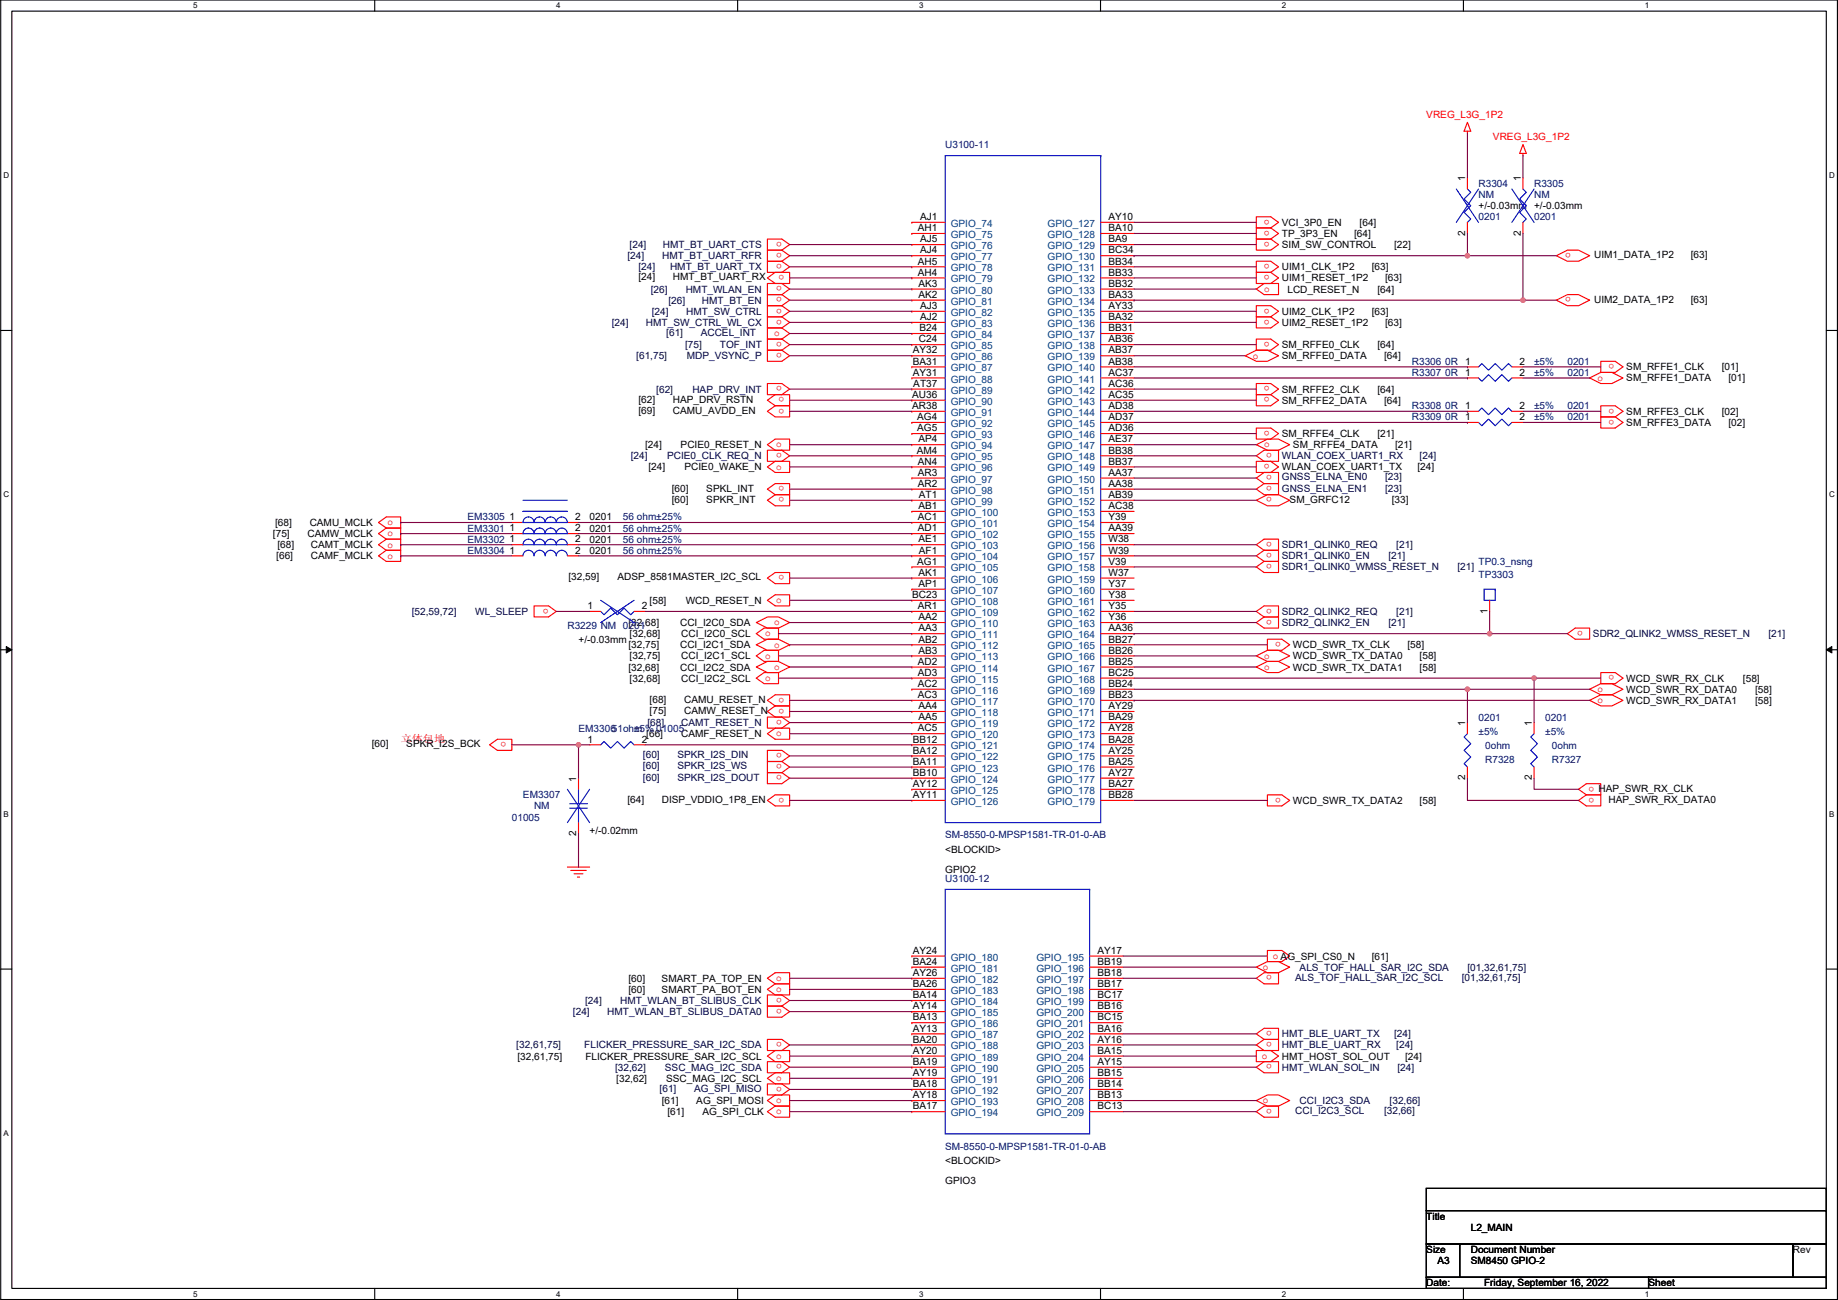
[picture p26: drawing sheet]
<svg xmlns="http://www.w3.org/2000/svg" width="420mm" height="297mm" viewBox="0 0 420 297" stroke-linecap="round" stroke-linejoin="round" font-family="sans-serif">
<defs><g id="words">
<g font-size="2.3" fill="#f00">
<text x="326" y="27">VREG_L3G_1P2</text>
<text x="341.3" y="32">VREG_L3G_1P2</text>
<text x="290.2" y="50.2" transform="rotate(180 290.2 50.2)">o</text>
<text x="290.2" y="52.7" transform="rotate(180 290.2 52.7)">o</text>
<text x="178.7" y="55.3" transform="rotate(180 178.7 55.3)">o</text>
<text x="178.7" y="57.8" transform="rotate(180 178.7 57.8)">o</text>
<text x="290.2" y="55.3" transform="rotate(180 290.2 55.3)">o</text>
<text x="359.1" y="57.8" transform="rotate(180 359.1 57.8)">o</text>
<text x="178.7" y="65.4" transform="rotate(180 178.7 65.4)">o</text>
<text x="178.7" y="60.3" transform="rotate(180 178.7 60.3)">o</text>
<text x="179.2" y="62.9" transform="rotate(180 179.2 62.9)">o</text>
<text x="290.2" y="60.3" transform="rotate(180 290.2 60.3)">o</text>
<text x="290.2" y="62.9" transform="rotate(180 290.2 62.9)">o</text>
<text x="178.7" y="68" transform="rotate(180 178.7 68)">o</text>
<text x="178.7" y="70.5" transform="rotate(180 178.7 70.5)">o</text>
<text x="289" y="66.7">o</text>
<text x="290.2" y="70.5" transform="rotate(180 290.2 70.5)">o</text>
<text x="359.1" y="68" transform="rotate(180 359.1 68)">o</text>
<text x="176.9" y="76.8">o</text>
<text x="178.7" y="73" transform="rotate(180 178.7 73)">o</text>
<text x="290.2" y="73" transform="rotate(180 290.2 73)">o</text>
<text x="178.7" y="80.7" transform="rotate(180 178.7 80.7)">o</text>
<text x="178.7" y="78.1" transform="rotate(180 178.7 78.1)">o</text>
<text x="286.4" y="81.9">o</text>
<text x="290.2" y="78.1" transform="rotate(180 290.2 78.1)">o</text>
<text x="369" y="83.2" transform="rotate(180 369 83.2)">o</text>
<text x="178.7" y="88.3" transform="rotate(180 178.7 88.3)">o</text>
<text x="290.2" y="88.3" transform="rotate(180 290.2 88.3)">o</text>
<text x="365.2" y="87">o</text>
<text x="179.2" y="90.8" transform="rotate(180 179.2 90.8)">o</text>
<text x="179.2" y="93.4" transform="rotate(180 179.2 93.4)">o</text>
<text x="290.2" y="90.8" transform="rotate(180 290.2 90.8)">o</text>
<text x="369" y="93.4" transform="rotate(180 369 93.4)">o</text>
<text x="369" y="95.9" transform="rotate(180 369 95.9)">o</text>
<text x="290.2" y="98.4" transform="rotate(180 290.2 98.4)">o</text>
<text x="177.5" y="102.2">o</text>
<text x="177.5" y="107.3">o</text>
<text x="178.7" y="103.5" transform="rotate(180 178.7 103.5)">o</text>
<text x="289" y="102.2">o</text>
<text x="290.2" y="106.1" transform="rotate(180 290.2 106.1)">o</text>
<text x="290.7" y="103.5" transform="rotate(180 290.7 103.5)">o</text>
<text x="179.2" y="113.7" transform="rotate(180 179.2 113.7)">o</text>
<text x="179.2" y="111.1" transform="rotate(180 179.2 111.1)">o</text>
<text x="290.7" y="108.6" transform="rotate(180 290.7 108.6)">o</text>
<text x="290.7" y="111.1" transform="rotate(180 290.7 111.1)">o</text>
<text x="290.7" y="113.7" transform="rotate(180 290.7 113.7)">o</text>
<text x="88.6" y="120">o</text>
<text x="88.6" y="122.6">o</text>
<text x="88.6" y="125.1">o</text>
<text x="290.7" y="123.8" transform="rotate(180 290.7 123.8)">o</text>
<text x="88.6" y="127.6">o</text>
<text x="179.2" y="131.5" transform="rotate(180 179.2 131.5)">o</text>
<text x="290.7" y="126.4" transform="rotate(180 290.7 126.4)">o</text>
<text x="290.7" y="128.9" transform="rotate(180 290.7 128.9)">o</text>
<text x="177.5" y="137.8">o</text>
<text x="125.4" y="139.1" transform="rotate(180 125.4 139.1)">o</text>
<text x="176.9" y="142.9">o</text>
<text x="290.7" y="139.1" transform="rotate(180 290.7 139.1)">o</text>
<text x="290.7" y="141.6" transform="rotate(180 290.7 141.6)">o</text>
<text x="174.9" y="145.4">o</text>
<text x="176.9" y="148">o</text>
<text x="292.8" y="146.7" transform="rotate(180 292.8 146.7)">o</text>
<text x="361.9" y="144.2" transform="rotate(180 361.9 144.2)">o</text>
<text x="174.9" y="150.5">o</text>
<text x="174.9" y="155.6">o</text>
<text x="176.9" y="153">o</text>
<text x="289" y="150.5">o</text>
<text x="289" y="153">o</text>
<text x="369" y="154.3" transform="rotate(180 369 154.3)">o</text>
<text x="179.2" y="159.4" transform="rotate(180 179.2 159.4)">o</text>
<text x="179.2" y="161.9" transform="rotate(180 179.2 161.9)">o</text>
<text x="365.2" y="158.1">o</text>
<text x="365.2" y="160.7">o</text>
<text x="178.7" y="164.5" transform="rotate(180 178.7 164.5)">o</text>
<text x="91.6" y="169.6">立体包地</text>
<text x="115.7" y="169.6" transform="rotate(180 115.7 169.6)">o</text>
<text x="177.5" y="168.3">o</text>
<text x="178.7" y="172.1" transform="rotate(180 178.7 172.1)">o</text>
<text x="178.7" y="174.6" transform="rotate(180 178.7 174.6)">o</text>
<text x="178.7" y="177.2" transform="rotate(180 178.7 177.2)">o</text>
<text x="364.4" y="179.7" transform="rotate(180 364.4 179.7)">o</text>
<text x="179.2" y="182.3" transform="rotate(180 179.2 182.3)">o</text>
<text x="292.8" y="182.3" transform="rotate(180 292.8 182.3)">o</text>
<text x="364.4" y="182.3" transform="rotate(180 364.4 182.3)">o</text>
<text x="288.7" y="221.6">o</text>
<text x="291" y="219.1">o AG_SPI_CS0_N</text>
<text x="177.5" y="226.7">o</text>
<text x="177.5" y="224.2">o</text>
<text x="178.7" y="228" transform="rotate(180 178.7 228)">o</text>
<text x="290.7" y="222.9" transform="rotate(180 290.7 222.9)">o</text>
<text x="178.7" y="230.5" transform="rotate(180 178.7 230.5)">o</text>
<text x="178.7" y="238.1" transform="rotate(180 178.7 238.1)">o</text>
<text x="290.7" y="235.6" transform="rotate(180 290.7 235.6)">o</text>
<text x="290.7" y="238.1" transform="rotate(180 290.7 238.1)">o</text>
<text x="177.5" y="241.9">o</text>
<text x="178.7" y="243.2" transform="rotate(180 178.7 243.2)">o</text>
<text x="288.5" y="241.9">o</text>
<text x="290.7" y="243.2" transform="rotate(180 290.7 243.2)">o</text>
<text x="177.5" y="247">o</text>
<text x="178.7" y="248.3" transform="rotate(180 178.7 248.3)">o</text>
<text x="177.5" y="252.1">o</text>
<text x="177.5" y="254.6">o</text>
<text x="288.7" y="252.1">o</text>
<text x="290.7" y="253.4" transform="rotate(180 290.7 253.4)">o</text>
</g>
<g font-size="2.3" fill="#000080">
<text x="216.1" y="33.8">U3100-11</text>
<text x="338" y="42.7">R3304</text>
<text x="338" y="45.3">NM</text>
<text x="350.7" y="42.7">R3305</text>
<text x="350.7" y="45.3">NM</text>
<text x="338" y="50.3">0201</text>
<text x="350.7" y="50.3">0201</text>
<text x="322.7" y="83.4">R3306 0R</text>
<text x="350.7" y="83.4">±5%</text>
<text x="358.3" y="83.4">0201</text>
<text x="322.7" y="85.9">R3307 0R</text>
<text x="350.7" y="85.9">±5%</text>
<text x="358.3" y="85.9">0201</text>
<text x="322.7" y="93.5">R3308 0R</text>
<text x="350.7" y="93.5">±5%</text>
<text x="358.3" y="93.5">0201</text>
<text x="322.7" y="96.1">R3309 0R</text>
<text x="350.7" y="96.1">±5%</text>
<text x="358.3" y="96.1">0201</text>
<text x="106.8" y="118.9">EM3305</text>
<text x="142.4" y="118.9">56 ohm±25%</text>
<text x="106.8" y="121.5">EM3301</text>
<text x="106.8" y="124">EM3302</text>
<text x="142.4" y="121.5">56 ohm±25%</text>
<text x="142.4" y="124">56 ohm±25%</text>
<text x="106.8" y="126.5">EM3304</text>
<text x="142.4" y="126.5">56 ohm±25%</text>
<text x="338" y="129.1">TP0.3_nsng</text>
<text x="338" y="132.1">TP3303</text>
<text x="129.7" y="143.8">R3229 NM 0201</text>
<text x="132.2" y="167.2">EM330651ohm</text>
<text x="144.9" y="167.2">±5% 01005</text>
<text x="338" y="167.9">±5%</text>
<text x="338" y="164.6">0201</text>
<text x="353.2" y="167.9">±5%</text>
<text x="353.2" y="164.6">0201</text>
<text x="339.5" y="171.2">0ohm</text>
<text x="354.7" y="171.2">0ohm</text>
<text x="339.5" y="174.3">R7328</text>
<text x="354.7" y="174.3">R7327</text>
<text x="119.5" y="182.4">EM3307</text>
<text x="122.1" y="185">NM</text>
<text x="117" y="187.5">01005</text>
<text x="216.1" y="191.6">SM-8550-0-MPSP1581-TR-01-0-AB</text>
<text x="216.1" y="201.5">U3100-12</text>
<text x="216.1" y="262.7">SM-8550-0-MPSP1581-TR-01-0-AB</text>
</g>
<g font-size="2.3">
<text x="334.9" y="41.4" transform="rotate(-90 334.9 41.4)">1</text>
<text x="347.6" y="41.4" transform="rotate(-90 347.6 41.4)">1</text>
<text x="338" y="47.8">+/-0.03mm</text>
<text x="350.7" y="47.8">+/-0.03mm</text>
<text x="209.8" y="52.8">AH1</text>
<text x="210.3" y="50.3">AJ1</text>
<text x="253.4" y="50.3">AY10</text>
<text x="253.4" y="52.8">BA10</text>
<text x="293" y="51.6">VCI_3P0_EN</text>
<text x="310.8" y="51.6">[64]</text>
<text x="334.9" y="53.9" transform="rotate(-90 334.9 53.9)">2</text>
<text x="347.6" y="53.9" transform="rotate(-90 347.6 53.9)">2</text>
<text x="210.3" y="55.4">AJ5</text>
<text x="210.3" y="57.9">AJ4</text>
<text x="253.4" y="55.4">BA9</text>
<text x="253.4" y="57.9">BC34</text>
<text x="293" y="56.7">SIM_SW_CONTROL</text>
<text x="293" y="54.1">TP_3P3_EN</text>
<text x="309.5" y="54.1">[64]</text>
<text x="318.7" y="56.7">[22]</text>
<text x="364.4" y="59">UIM1_DATA_1P2</text>
<text x="386.5" y="59">[63]</text>
<text x="146" y="64.1">[24]</text>
<text x="153.8" y="64.1">HMT_BT_UART_RX</text>
<text x="209.8" y="60.5">AH5</text>
<text x="209.8" y="63">AH4</text>
<text x="209.9" y="65.5">AK3</text>
<text x="253.4" y="60.5">BB34</text>
<text x="253.4" y="63">BB33</text>
<text x="253.4" y="65.5">BB32</text>
<text x="293" y="61.8">UIM1_CLK_1P2</text>
<text x="293" y="64.3">UIM1_RESET_1P2</text>
<text x="313.6" y="61.8">[63]</text>
<text x="316.6" y="64.3">[63]</text>
<text x="209.9" y="68.1">AK2</text>
<text x="210.3" y="70.6">AJ3</text>
<text x="253.4" y="68.1">BA33</text>
<text x="253.4" y="70.6">AY33</text>
<text x="293" y="71.9">UIM2_CLK_1P2</text>
<text x="294.3" y="66.8">LCD_RESET_N</text>
<text x="313.6" y="71.9">[63]</text>
<text x="314.9" y="66.8">[64]</text>
<text x="364.4" y="69.1">UIM2_DATA_1P2</text>
<text x="386.5" y="69.1">[63]</text>
<text x="210.2" y="75.7">B24</text>
<text x="210.3" y="73.2">AJ2</text>
<text x="253.4" y="73.2">BA32</text>
<text x="253.4" y="75.7">BB31</text>
<text x="293" y="74.5">UIM2_RESET_1P2</text>
<text x="316.6" y="74.5">[63]</text>
<text x="208.6" y="80.8">AY32</text>
<text x="208.6" y="83.3">BA31</text>
<text x="210.1" y="78.2">C24</text>
<text x="253.4" y="78.2">AB36</text>
<text x="253.4" y="80.8">AB37</text>
<text x="253.4" y="83.3">AB38</text>
<text x="293" y="79.5">SM_RFFE0_CLK</text>
<text x="293" y="82.1">SM_RFFE0_DATA</text>
<text x="314.9" y="79.5">[64]</text>
<text x="316.4" y="82.1">[64]</text>
<text x="334.9" y="83.3">1</text>
<text x="347.4" y="83.3">2</text>
<text x="208.6" y="85.9">AY31</text>
<text x="208.8" y="88.4">AT37</text>
<text x="253.4" y="85.9">AC37</text>
<text x="253.4" y="88.4">AC36</text>
<text x="293" y="89.7">SM_RFFE2_CLK</text>
<text x="314.9" y="89.7">[64]</text>
<text x="334.9" y="85.9">1</text>
<text x="347.4" y="85.9">2</text>
<text x="371.8" y="84.6">SM_RFFE1_CLK</text>
<text x="371.8" y="87.2">SM_RFFE1_DATA</text>
<text x="393.6" y="84.6">[01]</text>
<text x="395.1" y="87.2">[01]</text>
<text x="146" y="92">[62]</text>
<text x="146" y="94.5">[69]</text>
<text x="153.8" y="92">HAP_DRV_RSTN</text>
<text x="153.8" y="94.5">CAMU_AVDD_EN</text>
<text x="208.5" y="90.9">AU36</text>
<text x="208.5" y="93.5">AR38</text>
<text x="253.4" y="90.9">AC35</text>
<text x="253.4" y="93.5">AD38</text>
<text x="293" y="92.2">SM_RFFE2_DATA</text>
<text x="316.4" y="92.2">[64]</text>
<text x="334.9" y="93.5">1</text>
<text x="347.4" y="93.5">2</text>
<text x="371.8" y="94.8">SM_RFFE3_CLK</text>
<text x="393.6" y="94.8">[02]</text>
<text x="209.7" y="96">AG4</text>
<text x="209.7" y="98.6">AG5</text>
<text x="209.9" y="101.1">AP4</text>
<text x="253.4" y="96">AD37</text>
<text x="253.4" y="98.6">AD36</text>
<text x="253.4" y="101.1">AE37</text>
<text x="293" y="99.9">SM_RFFE4_CLK</text>
<text x="314.9" y="99.9">[21]</text>
<text x="334.9" y="96">1</text>
<text x="347.4" y="96">2</text>
<text x="371.8" y="97.3">SM_RFFE3_DATA</text>
<text x="395.1" y="97.3">[02]</text>
<text x="147.5" y="102.4">[24]</text>
<text x="148.2" y="107.5">[24]</text>
<text x="155.6" y="102.4">PCIE0_RESET_N</text>
<text x="156.5" y="107.5">PCIE0_WAKE_N</text>
<text x="209.5" y="103.6">AM4</text>
<text x="209.8" y="106.2">AN4</text>
<text x="253.4" y="103.6">BB38</text>
<text x="253.4" y="106.2">BB37</text>
<text x="293" y="107.5">WLAN_COEX_UART1_TX</text>
<text x="295.6" y="102.4">SM_RFFE4_DATA</text>
<text x="318.9" y="102.4">[21]</text>
<text x="324" y="107.5">[24]</text>
<text x="153.6" y="112.3">[60]</text>
<text x="161.5" y="112.3">SPKL_INT</text>
<text x="209.8" y="108.7">AR3</text>
<text x="209.8" y="111.3">AR2</text>
<text x="210.1" y="113.8">AT1</text>
<text x="253.4" y="108.7">AA37</text>
<text x="253.4" y="111.3">AA38</text>
<text x="253.4" y="113.8">AB39</text>
<text x="116.5" y="118.9">1</text>
<text x="131.5" y="118.9">2</text>
<text x="134.8" y="118.9">0201</text>
<text x="153.6" y="114.9">[60]</text>
<text x="161.5" y="114.9">SPKR_INT</text>
<text x="209.8" y="118.9">AC1</text>
<text x="209.9" y="116.3">AB1</text>
<text x="253.4" y="116.3">AC38</text>
<text x="253.4" y="118.9">Y39</text>
<text x="294.8" y="114.9">SM_GRFC12</text>
<text x="318.2" y="114.9">[33]</text>
<text x="62.4" y="122.7">[75]</text>
<text x="62.9" y="120.2">[68]</text>
<text x="63.4" y="125.3">[68]</text>
<text x="70.3" y="122.7">CAMW_MCLK</text>
<text x="70.8" y="120.2">CAMU_MCLK</text>
<text x="71" y="125.3">CAMT_MCLK</text>
<text x="116.5" y="121.4">1</text>
<text x="116.5" y="124">1</text>
<text x="131.5" y="121.4">2</text>
<text x="131.5" y="124">2</text>
<text x="134.8" y="121.5">0201</text>
<text x="134.8" y="124">0201</text>
<text x="209.8" y="121.4">AD1</text>
<text x="209.9" y="124">AE1</text>
<text x="253.4" y="121.4">AA39</text>
<text x="253.4" y="124">W38</text>
<text x="63.2" y="127.8">[66]</text>
<text x="71" y="127.8">CAMF_MCLK</text>
<text x="116.5" y="126.5">1</text>
<text x="131.5" y="126.5">2</text>
<text x="134.8" y="126.5">0201</text>
<text x="209.7" y="129">AG1</text>
<text x="209.9" y="131.6">AK1</text>
<text x="210.1" y="126.5">AF1</text>
<text x="253.4" y="126.5">W39</text>
<text x="253.4" y="129">V39</text>
<text x="253.4" y="131.6">W37</text>
<text x="130" y="132.6">[32,59]</text>
<text x="141.1" y="132.6">ADSP_8581MASTER_I2C_SCL</text>
<text x="148.5" y="138">[58]</text>
<text x="156.7" y="138">WCD_RESET_N</text>
<text x="208.5" y="136.7">BC23</text>
<text x="209.9" y="134.1">AP1</text>
<text x="253.4" y="134.1">Y37</text>
<text x="253.4" y="136.7">Y38</text>
<text x="134.3" y="139.2">1</text>
<text x="143.7" y="143">[32,68]</text>
<text x="146.7" y="139.2">2</text>
<text x="155.5" y="143">CCI_I2C0_SDA</text>
<text x="209.8" y="139.2">AR1</text>
<text x="209.9" y="141.7">AA2</text>
<text x="253.4" y="139.2">Y35</text>
<text x="253.4" y="141.7">Y36</text>
<text x="340" y="140.2" transform="rotate(-90 340 140.2)">1</text>
<text x="132.2" y="146.9">+/-0.03mm</text>
<text x="143.7" y="148.1">[32,75]</text>
<text x="143.9" y="145.6">[32,68]</text>
<text x="155.5" y="148.1">CCI_I2C1_SDA</text>
<text x="155.7" y="145.6">CCI_I2C0_SCL</text>
<text x="209.9" y="144.3">AA3</text>
<text x="209.9" y="146.8">AB2</text>
<text x="209.9" y="149.4">AB3</text>
<text x="253.4" y="144.3">AA36</text>
<text x="253.4" y="146.8">BB27</text>
<text x="253.4" y="149.4">BB26</text>
<text x="295.6" y="148.1">WCD_SWR_TX_CLK</text>
<text x="321.7" y="148.1">[58]</text>
<text x="143.7" y="153.2">[32,68]</text>
<text x="143.9" y="150.7">[32,75]</text>
<text x="143.9" y="155.7">[32,68]</text>
<text x="155.5" y="153.2">CCI_I2C2_SDA</text>
<text x="155.7" y="150.7">CCI_I2C1_SCL</text>
<text x="155.7" y="155.7">CCI_I2C2_SCL</text>
<text x="209.8" y="151.9">AD2</text>
<text x="209.8" y="154.4">AD3</text>
<text x="253.4" y="151.9">BB25</text>
<text x="253.4" y="154.4">BC25</text>
<text x="295.6" y="150.7">WCD_SWR_TX_DATA0</text>
<text x="295.6" y="153.2">WCD_SWR_TX_DATA1</text>
<text x="324.5" y="150.7">[58]</text>
<text x="324.5" y="153.2">[58]</text>
<text x="371.8" y="155.7">WCD_SWR_RX_CLK</text>
<text x="398.4" y="155.7">[58]</text>
<text x="148.5" y="160.6">[68]</text>
<text x="156.4" y="160.6">CAMU_RESET_N</text>
<text x="209.8" y="157">AC2</text>
<text x="209.8" y="159.5">AC3</text>
<text x="253.4" y="157">BB24</text>
<text x="253.4" y="159.5">BB23</text>
<text x="371.8" y="158.3">WCD_SWR_RX_DATA0</text>
<text x="371.8" y="160.8">WCD_SWR_RX_DATA1</text>
<text x="401.2" y="158.3">[58]</text>
<text x="401.2" y="160.8">[58]</text>
<text x="148.5" y="163.1">[75]</text>
<text x="156.4" y="163.1">CAMW_RESET_N</text>
<text x="209.8" y="167.1">AC5</text>
<text x="209.9" y="162.1">AA4</text>
<text x="209.9" y="164.6">AA5</text>
<text x="253.4" y="162.1">AY29</text>
<text x="253.4" y="164.6">BA29</text>
<text x="253.4" y="167.1">AY28</text>
<text x="334.9" y="165.9" transform="rotate(-90 334.9 165.9)">1</text>
<text x="350.2" y="165.9" transform="rotate(-90 350.2 165.9)">1</text>
<text x="85" y="170.7">[60]</text>
<text x="92.9" y="170.7">SPKR_I2S_BCK</text>
<text x="134.3" y="169.7">1</text>
<text x="146.7" y="169.7">2</text>
<text x="147.7" y="168.4">[66]</text>
<text x="155.7" y="168.4">CAMF_RESET_N</text>
<text x="208.6" y="169.7">BB12</text>
<text x="208.6" y="172.2">BA12</text>
<text x="253.4" y="169.7">BA28</text>
<text x="253.4" y="172.2">AY25</text>
<text x="131.7" y="178.6" transform="rotate(-90 131.7 178.6)">1</text>
<text x="208.6" y="174.8">BA11</text>
<text x="208.6" y="177.3">BB10</text>
<text x="208.6" y="179.8">AY12</text>
<text x="253.4" y="174.8">BA25</text>
<text x="253.4" y="177.3">AY27</text>
<text x="253.4" y="179.8">BA27</text>
<text x="334.9" y="178.3" transform="rotate(-90 334.9 178.3)">2</text>
<text x="350.2" y="178.3" transform="rotate(-90 350.2 178.3)">2</text>
<text x="143.4" y="183.4">[64]</text>
<text x="151.3" y="183.4">DISP_VDDIO_1P8_EN</text>
<text x="208.6" y="182.4">AY11</text>
<text x="253.4" y="182.4">BB28</text>
<text x="295.6" y="183.7">WCD_SWR_TX_DATA2</text>
<text x="324.5" y="183.7">[58]</text>
<text x="365.4" y="180.9">HAP_SWR_RX_CLK</text>
<text x="367.7" y="183.4">HAP_SWR_RX_DATA0</text>
<text x="131.7" y="191" transform="rotate(-90 131.7 191)">2</text>
<text x="134.8" y="190.5">+/-0.02mm</text>
<text x="216.1" y="194.9">&lt;BLOCKID&gt;</text>
<text x="216.1" y="199.4">GPIO2</text>
<text x="208.6" y="217.9">AY24</text>
<text x="208.6" y="220.5">BA24</text>
<text x="250.9" y="217.9">AY17</text>
<text x="250.9" y="220.5">BB19</text>
<text x="313.6" y="219.2">[61]</text>
<text x="143.7" y="226.9">[60]</text>
<text x="143.7" y="224.3">[60]</text>
<text x="151.2" y="226.9">SMART_PA_BOT_EN</text>
<text x="151.2" y="224.3">SMART_PA_TOP_EN</text>
<text x="208.6" y="223">AY26</text>
<text x="208.6" y="225.6">BA26</text>
<text x="250.9" y="223">BB18</text>
<text x="250.9" y="225.6">BB17</text>
<text x="208.6" y="228.1">BA14</text>
<text x="208.6" y="230.6">AY14</text>
<text x="208.6" y="233.2">BA13</text>
<text x="250.9" y="228.1">BC17</text>
<text x="250.9" y="230.6">BB16</text>
<text x="250.9" y="233.2">BC15</text>
<text x="208.6" y="235.7">AY13</text>
<text x="208.6" y="238.3">BA20</text>
<text x="250.9" y="235.7">BA16</text>
<text x="250.9" y="238.3">AY16</text>
<text x="118.3" y="242.1">[32,61,75]</text>
<text x="133.8" y="242.1">FLICKER_PRESSURE_SAR_I2C_SCL</text>
<text x="208.6" y="240.8">AY20</text>
<text x="208.6" y="243.3">BA19</text>
<text x="208.6" y="245.9">AY19</text>
<text x="250.9" y="240.8">BA15</text>
<text x="250.9" y="243.3">AY15</text>
<text x="250.9" y="245.9">BB15</text>
<text x="293" y="242.1">HMT_HOST_SOL_OUT</text>
<text x="321.2" y="242.1">[24]</text>
<text x="140.9" y="247.2">[32,62]</text>
<text x="152.3" y="247.2">SSC_MAG_I2C_SCL</text>
<text x="208.6" y="248.4">BA18</text>
<text x="208.6" y="251">AY18</text>
<text x="250.9" y="248.4">BB14</text>
<text x="250.9" y="251">BB13</text>
<text x="151.3" y="252.3">[61]</text>
<text x="152.6" y="254.8">[61]</text>
<text x="159.2" y="252.3">AG_SPI_MOSI</text>
<text x="160.6" y="254.8">AG_SPI_CLK</text>
<text x="208.6" y="253.5">BA17</text>
<text x="250.9" y="253.5">BC13</text>
<text x="216.1" y="266">&lt;BLOCKID&gt;</text>
<text x="216.1" y="270.6">GPIO3</text>
<text x="326" y="278.7">Title</text>
<text x="336.2" y="281.2">L2_MAIN</text>
<text x="326" y="286.3">Size</text>
<text x="336.2" y="286.3">Document Number</text>
<text x="409.9" y="286.3">Rev</text>
<text x="326" y="293.9">Date:</text>
<text x="328.6" y="288.8">A3</text>
<text x="336.2" y="288.8">SM8450 GPIO-2</text>
<text x="339.3" y="293.9">Friday, September 16, 2022</text>
<text x="376.8" y="293.9">Sheet</text>
</g>
<g font-size="2.3" fill="#004080">
<text x="217.3" y="51.8">GPIO_74</text>
<text x="239.5" y="51.8">GPIO_127</text>
<text x="217.3" y="54.4">GPIO_75</text>
<text x="217.3" y="56.9">GPIO_76</text>
<text x="217.3" y="59.5">GPIO_77</text>
<text x="239.5" y="54.4">GPIO_128</text>
<text x="239.5" y="56.9">GPIO_129</text>
<text x="239.5" y="59.5">GPIO_130</text>
<text x="217.3" y="62">GPIO_78</text>
<text x="217.3" y="64.5">GPIO_79</text>
<text x="239.5" y="62">GPIO_131</text>
<text x="239.5" y="64.5">GPIO_132</text>
<text x="217.3" y="67.1">GPIO_80</text>
<text x="217.3" y="69.6">GPIO_81</text>
<text x="239.5" y="67.1">GPIO_133</text>
<text x="239.5" y="69.6">GPIO_134</text>
<text x="217.3" y="72.2">GPIO_82</text>
<text x="217.3" y="74.7">GPIO_83</text>
<text x="217.3" y="77.2">GPIO_84</text>
<text x="239.5" y="72.2">GPIO_135</text>
<text x="239.5" y="74.7">GPIO_136</text>
<text x="239.5" y="77.2">GPIO_137</text>
<text x="217.3" y="79.8">GPIO_85</text>
<text x="217.3" y="82.3">GPIO_86</text>
<text x="239.5" y="79.8">GPIO_138</text>
<text x="239.5" y="82.3">GPIO_139</text>
<text x="217.3" y="84.9">GPIO_87</text>
<text x="217.3" y="87.4">GPIO_88</text>
<text x="217.3" y="89.9">GPIO_89</text>
<text x="239.5" y="84.9">GPIO_140</text>
<text x="239.5" y="87.4">GPIO_141</text>
<text x="239.5" y="89.9">GPIO_142</text>
<text x="217.3" y="92.5">GPIO_90</text>
<text x="217.3" y="95">GPIO_91</text>
<text x="239.5" y="92.5">GPIO_143</text>
<text x="239.5" y="95">GPIO_144</text>
<text x="217.3" y="97.6">GPIO_92</text>
<text x="217.3" y="100.1">GPIO_93</text>
<text x="239.5" y="97.6">GPIO_145</text>
<text x="239.5" y="100.1">GPIO_146</text>
<text x="217.3" y="102.6">GPIO_94</text>
<text x="217.3" y="105.2">GPIO_95</text>
<text x="217.3" y="107.7">GPIO_96</text>
<text x="239.5" y="102.6">GPIO_147</text>
<text x="239.5" y="105.2">GPIO_148</text>
<text x="239.5" y="107.7">GPIO_149</text>
<text x="217.3" y="110.3">GPIO_97</text>
<text x="217.3" y="112.8">GPIO_98</text>
<text x="239.5" y="110.3">GPIO_150</text>
<text x="239.5" y="112.8">GPIO_151</text>
<text x="217.3" y="117.9">GPIO_100</text>
<text x="217.3" y="115.3">GPIO_99</text>
<text x="239.5" y="115.3">GPIO_152</text>
<text x="239.5" y="117.9">GPIO_153</text>
<text x="217.3" y="120.4">GPIO_101</text>
<text x="217.3" y="123">GPIO_102</text>
<text x="217.3" y="125.5">GPIO_103</text>
<text x="239.5" y="120.4">GPIO_154</text>
<text x="239.5" y="123">GPIO_155</text>
<text x="239.5" y="125.5">GPIO_156</text>
<text x="217.3" y="128">GPIO_104</text>
<text x="217.3" y="130.6">GPIO_105</text>
<text x="239.5" y="128">GPIO_157</text>
<text x="239.5" y="130.6">GPIO_158</text>
<text x="217.3" y="133.1">GPIO_106</text>
<text x="217.3" y="135.7">GPIO_107</text>
<text x="239.5" y="133.1">GPIO_159</text>
<text x="239.5" y="135.7">GPIO_160</text>
<text x="217.3" y="138.2">GPIO_108</text>
<text x="217.3" y="140.7">GPIO_109</text>
<text x="217.3" y="143.3">GPIO_110</text>
<text x="239.5" y="138.2">GPIO_161</text>
<text x="239.5" y="140.7">GPIO_162</text>
<text x="239.5" y="143.3">GPIO_163</text>
<text x="217.3" y="145.8">GPIO_111</text>
<text x="217.3" y="148.4">GPIO_112</text>
<text x="239.5" y="145.8">GPIO_164</text>
<text x="239.5" y="148.4">GPIO_165</text>
<text x="217.3" y="150.9">GPIO_113</text>
<text x="217.3" y="153.4">GPIO_114</text>
<text x="217.3" y="156">GPIO_115</text>
<text x="239.5" y="150.9">GPIO_166</text>
<text x="239.5" y="153.4">GPIO_167</text>
<text x="239.5" y="156">GPIO_168</text>
<text x="217.3" y="158.5">GPIO_116</text>
<text x="217.3" y="161.1">GPIO_117</text>
<text x="239.5" y="158.5">GPIO_169</text>
<text x="239.5" y="161.1">GPIO_170</text>
<text x="217.3" y="163.6">GPIO_118</text>
<text x="217.3" y="166.1">GPIO_119</text>
<text x="239.5" y="163.6">GPIO_171</text>
<text x="239.5" y="166.1">GPIO_172</text>
<text x="217.3" y="168.7">GPIO_120</text>
<text x="217.3" y="171.2">GPIO_121</text>
<text x="217.3" y="173.8">GPIO_122</text>
<text x="239.5" y="168.7">GPIO_173</text>
<text x="239.5" y="171.2">GPIO_174</text>
<text x="239.5" y="173.8">GPIO_175</text>
<text x="217.3" y="176.3">GPIO_123</text>
<text x="217.3" y="178.8">GPIO_124</text>
<text x="239.5" y="176.3">GPIO_176</text>
<text x="239.5" y="178.8">GPIO_177</text>
<text x="217.3" y="181.4">GPIO_125</text>
<text x="217.3" y="183.9">GPIO_126</text>
<text x="239.5" y="181.4">GPIO_178</text>
<text x="239.5" y="183.9">GPIO_179</text>
<text x="217.3" y="219.5">GPIO_180</text>
<text x="236.9" y="219.5">GPIO_195</text>
<text x="217.3" y="222">GPIO_181</text>
<text x="217.3" y="224.6">GPIO_182</text>
<text x="217.3" y="227.1">GPIO_183</text>
<text x="236.9" y="222">GPIO_196</text>
<text x="236.9" y="224.6">GPIO_197</text>
<text x="236.9" y="227.1">GPIO_198</text>
<text x="217.3" y="229.6">GPIO_184</text>
<text x="217.3" y="232.2">GPIO_185</text>
<text x="236.9" y="229.6">GPIO_199</text>
<text x="236.9" y="232.2">GPIO_200</text>
<text x="217.3" y="234.7">GPIO_186</text>
<text x="217.3" y="237.3">GPIO_187</text>
<text x="217.3" y="239.8">GPIO_188</text>
<text x="236.9" y="234.7">GPIO_201</text>
<text x="236.9" y="237.3">GPIO_202</text>
<text x="236.9" y="239.8">GPIO_203</text>
<text x="217.3" y="242.3">GPIO_189</text>
<text x="217.3" y="244.9">GPIO_190</text>
<text x="236.9" y="242.3">GPIO_204</text>
<text x="236.9" y="244.9">GPIO_205</text>
<text x="217.3" y="247.4">GPIO_191</text>
<text x="217.3" y="250">GPIO_192</text>
<text x="236.9" y="247.4">GPIO_206</text>
<text x="236.9" y="250">GPIO_207</text>
<text x="217.3" y="252.5">GPIO_193</text>
<text x="217.3" y="255">GPIO_194</text>
<text x="236.9" y="252.5">GPIO_208</text>
<text x="236.9" y="255">GPIO_209</text>
</g>
<g font-size="2.3" fill="#000040">
<text x="143.4" y="59.2">[24]</text>
<text x="143.9" y="56.7">[24]</text>
<text x="151.4" y="59.2">HMT_BT_UART_RFR</text>
<text x="151.5" y="56.7">HMT_BT_UART_CTS</text>
<text x="146" y="61.8">[24]</text>
<text x="153.2" y="61.8">HMT_BT_UART_TX</text>
<text x="148.8" y="66.8">[26]</text>
<text x="149" y="71.9">[24]</text>
<text x="152.8" y="69.4">[26]</text>
<text x="156.7" y="66.8">HMT_WLAN_EN</text>
<text x="156.9" y="71.9">HMT_SW_CTRL</text>
<text x="160.5" y="69.4">HMT_BT_EN</text>
<text x="139.9" y="74.5">[24]</text>
<text x="147.7" y="74.5">HMT_SW_CTRL_WL_CX</text>
<text x="152.3" y="76.8">[61]</text>
<text x="160.2" y="76.8">ACCEL_INT</text>
<text x="145.5" y="82.1">[61,75]</text>
<text x="156.6" y="79.5">[75]</text>
<text x="157" y="82.1">MDP_VSYNC_P</text>
<text x="164.6" y="79.5">TOF_INT</text>
<text x="150" y="89.7">[62]</text>
<text x="158.3" y="89.7">HAP_DRV_INT</text>
<text x="144.2" y="104.9">[24]</text>
<text x="152.5" y="104.9">PCIE0_CLK_REQ_N</text>
<text x="293" y="104.9">WLAN_COEX_UART1_RX</text>
<text x="324.5" y="104.9">[24]</text>
<text x="293" y="109.8">GNSS_ELNA_EN0</text>
<text x="293" y="112.3">GNSS_ELNA_EN1</text>
<text x="316.6" y="109.8">[23]</text>
<text x="316.6" y="112.3">[23]</text>
<text x="293" y="125.3">SDR1_QLINK0_REQ</text>
<text x="319.2" y="125.3">[21]</text>
<text x="293" y="127.8">SDR1_QLINK0_EN</text>
<text x="293" y="130.3">SDR1_QLINK0_WMSS_RESET_N</text>
<text x="317.4" y="127.8">[21]</text>
<text x="333.2" y="130.3">[21]</text>
<text x="94.1" y="140.5">[52,59,72]</text>
<text x="108.6" y="140.5">WL_SLEEP</text>
<text x="293" y="140.5">SDR2_QLINK2_REQ</text>
<text x="293" y="143">SDR2_QLINK2_EN</text>
<text x="317.4" y="143">[21]</text>
<text x="319.2" y="140.5">[21]</text>
<text x="364.1" y="145.6">SDR2_QLINK2_WMSS_RESET_N</text>
<text x="404.3" y="145.6">[21]</text>
<text x="148" y="165.9">[68]</text>
<text x="155.7" y="165.9">CAMT_RESET_N</text>
<text x="147" y="173.3">[60]</text>
<text x="154.9" y="173.3">SPKR_I2S_DIN</text>
<text x="147" y="175.8">[60]</text>
<text x="147" y="178.4">[60]</text>
<text x="154.9" y="175.8">SPKR_I2S_WS</text>
<text x="154.9" y="178.4">SPKR_I2S_DOUT</text>
<text x="297.1" y="221.8">ALS_TOF_HALL_SAR_I2C_SDA</text>
<text x="335.4" y="221.8">[01,32,61,75]</text>
<text x="296.1" y="224.1">ALS_TOF_HALL_SAR_I2C_SCL</text>
<text x="334.2" y="224.1">[01,32,61,75]</text>
<text x="131" y="231.9">[24]</text>
<text x="133.8" y="229.4">[24]</text>
<text x="138.8" y="231.9">HMT_WLAN_BT_SLIBUS_DATA0</text>
<text x="141.8" y="229.4">HMT_WLAN_BT_SLIBUS_CLK</text>
<text x="118" y="239.6">[32,61,75]</text>
<text x="133.6" y="239.6">FLICKER_PRESSURE_SAR_I2C_SDA</text>
<text x="293" y="237">HMT_BLE_UART_TX</text>
<text x="293" y="239.6">HMT_BLE_UART_RX</text>
<text x="318.7" y="237">[24]</text>
<text x="319.2" y="239.6">[24]</text>
<text x="140.6" y="244.6">[32,62]</text>
<text x="152" y="244.6">SSC_MAG_I2C_SDA</text>
<text x="293" y="244.6">HMT_WLAN_SOL_IN</text>
<text x="319.4" y="244.6">[24]</text>
<text x="150.8" y="249.5">[61]</text>
<text x="158.7" y="249.5">AG_SPI_MISO</text>
<text x="296.1" y="254.6">CCI_I2C3_SCL</text>
<text x="297.1" y="252.3">CCI_I2C3_SDA</text>
<text x="316.4" y="254.6">[32,66]</text>
<text x="317.7" y="252.3">[32,66]</text>
</g>
<g font-size="1.8">
<text x="44.2" y="1.9">5</text>
<text x="127.1" y="1.9">4</text>
<text x="210.1" y="1.9">3</text>
<text x="293.1" y="1.9">2</text>
<text x="376" y="1.9">1</text>
<text x=".8" y="40.7">D</text>
<text x="418.1" y="40.7">D</text>
<text x=".8" y="113.6">C</text>
<text x="418.1" y="113.6">C</text>
<text x=".8" y="186.6">B</text>
<text x="418.1" y="186.6">B</text>
<text x=".8" y="259.6">A</text>
<text x="44.2" y="296.3">5</text>
<text x="127.1" y="296.3">4</text>
<text x="210.1" y="296.3">3</text>
<text x="293.1" y="296.3">2</text>
<text x="376" y="296.3">1</text>
</g>
</g></defs>
<path d="M.2 0h419.8v296.9h-419.8zM2.7 2.5h414.8v291.9h-414.8z" fill="none" stroke="#000" stroke-width=".25"/>
<g fill="#fff">
<path d="M44.2 .3h1v2h-1z"/>
<path d="M44.2 294.6h1v2.1h-1z"/>
</g>
<path d="M85.7 0v2.5M85.7 294.4v2.5" fill="none" stroke="#000" stroke-width=".25"/>
<g fill="#fff">
<path d="M127.1 .3h1v2h-1z"/>
<path d="M127.1 294.6h1v2.1h-1z"/>
</g>
<path d="M168.6 0v2.5M168.6 294.4v2.5" fill="none" stroke="#000" stroke-width=".25"/>
<g fill="#fff">
<path d="M210.1 .3h1v2h-1z"/>
<path d="M210.1 294.6h1v2.1h-1z"/>
</g>
<path d="M251.6 0v2.5M251.6 294.4v2.5" fill="none" stroke="#000" stroke-width=".25"/>
<g fill="#fff">
<path d="M293.1 .3h1v2h-1z"/>
<path d="M293.1 294.6h1v2.1h-1z"/>
</g>
<path d="M334.5 0v2.5M334.5 294.4v2.5" fill="none" stroke="#000" stroke-width=".25"/>
<g fill="#fff">
<path d="M376 .3h1v2h-1z"/>
<path d="M376 294.6h1v2.1h-1z"/>
<path d="M.8 39h1.3v2.1h-1.3z"/>
<path d="M418.1 39h1.3v2.1h-1.3z"/>
<path d="M.8 112h1.3v2h-1.3z"/>
<path d="M418.1 112h1.3v2h-1.3z"/>
</g>
<path d="M.2 75.5h2.5M417.5 75.5h2.5" fill="none" stroke="#000" stroke-width=".25"/>
<g fill="#fff">
<path d="M.8 184.9h1.2v2.1h-1.2z"/>
<path d="M418.1 184.9h1.2v2.1h-1.2z"/>
</g>
<path d="M.2 148.5h2.5M417.5 148.5h2.5" fill="none" stroke="#000" stroke-width=".25"/>
<path d="M1.4 147.7l1.3 .8-1.3 .7zM417.5 148.5l1.3-.8v1.5z" fill="#000" stroke="#000" stroke-width=".23"/>
<path d="M.8 257.9h1.2v2h-1.2z" fill="#fff"/>
<g fill="none" stroke="#000" stroke-width=".25">
<path d="M.2 221.4h2.5M417.5 221.4h2.5M326 271.5h91.5v5.1h-91.5zM326 276.6h91.5v7.6h-91.5zM417.5 271.5h.1M417.5 276.6h.1M326 284.2h7.7v7.7h-7.7zM326 291.9h50.8v2.5h-50.8zM333.7 284.2h.1M333.7 284.2h76.2v7.7h-76.2zM376.8 291.9h.1M376.8 291.9h40.7v2.5h-40.7z"/>
<path d="M409.9 284.2h.1M409.9 284.2h7.6v7.7h-7.6zM417.5 284.2h.1M417.5 291.9h.1"/>
</g>
<g fill="none" stroke="#f00" stroke-width=".25">
<path d="M335.4 27.9l.8 2.1h-1.5zM335.4 30v.5M348.1 33l.8 2.1h-1.5zM348.1 35.1v.5M175.4 54.6h3.3l1.8 1.3-1.8 1.3h-3.3zM175.4 59.7h3.3l1.8 1.3-1.8 1.2h-3.3zM178.7 57.2l1.8 1.2-1.8 1.3M178.7 57.2h-3.3v2.5h3.3M208.4 50.8h7.7M208.4 53.3h7.7M208.4 55.9h7.7M208.4 58.4h7.7"/>
<path d="M208.4 50.8h.1M208.4 53.3h.1M208.4 55.9h.1M208.4 58.4h.1M251.6 50.8h7.6M251.6 53.3h7.6M251.6 55.9h7.6M251.6 58.4h7.6M287.2 49.5h3.3l1.8 1.3-1.8 1.3h-3.3zM287.2 59.7h3.3l1.8 1.3-1.8 1.2h-3.3zM287.2 54.6h3.3l1.8 1.3-1.8 1.3h-3.3zM290.5 52.1l1.8 1.2-1.8 1.3"/>
<path d="M290.5 52.1h-3.3v2.5h3.3M335.4 40.6v2.6M335.4 50.8v2.5M348.1 40.6v2.6M348.1 50.8v2.5M355.8 58.4l2.5-1.2h2.5l2.6 1.2-2.6 1.3h-2.5zM175.4 63.5l1.8-1.3h3.3v2.6h-3.3zM175.4 64.8h3.3l1.8 1.2-1.8 1.3h-3.3zM178.7 67.3l1.8 1.3-1.8 1.3M178.7 69.9l1.8 1.2-1.8 1.3M178.7 72.4l1.8 1.3-1.8 1.2M178.7 74.9l1.8 1.3-1.8 1.3"/>
<path d="M178.7 77.5l1.8 1.2-1.8 1.3M178.7 67.3h-3.3v2.6h3.3M178.7 69.9h-3.3v2.5h3.3M178.7 72.4h-3.3v2.5h3.3M178.7 74.9h-3.3v2.6h3.3M178.7 77.5h-3.3v2.5h3.3M208.4 61h7.7M208.4 63.5h7.7M208.4 66h7.7M208.4 68.6h7.7M208.4 71.1h7.7M208.4 73.7h7.7"/>
<path d="M208.4 76.2h7.7M208.4 78.7h7.7M208.4 61h.1M208.4 63.5h.1M208.4 66h.1M208.4 68.6h.1M208.4 71.1h.1M208.4 73.7h.1M208.4 76.2h.1M208.4 78.7h.1M251.6 61h7.6M251.6 63.5h7.6"/>
<path d="M251.6 66h7.6M251.6 68.6h7.6M251.6 71.1h7.6M251.6 73.7h7.6M251.6 76.2h7.6M251.6 78.7h7.6M287.2 66l1.8-1.2h3.3v2.5h-3.3zM287.2 77.5h3.3l1.8 1.2-1.8 1.3h-3.3zM287.2 62.2h3.3l1.8 1.3-1.8 1.3h-3.3zM287.2 69.9h3.3l1.8 1.2-1.8 1.3h-3.3zM287.2 72.4h3.3l1.8 1.3-1.8 1.2h-3.3zM355.8 68.6l2.5-1.3h2.5l2.6 1.3-2.6 1.3h-2.5z"/>
<path d="M175.4 91.4l1.8-1.2h3.3v2.5h-3.3zM175.4 94l1.8-1.3h3.3v2.6h-3.3zM175.4 80h3.3l1.8 1.3-1.8 1.3h-3.3zM175.4 87.6h3.3l1.8 1.3-1.8 1.3h-3.3zM208.4 81.3h7.7M208.4 83.8h7.7M208.4 86.4h7.7M208.4 88.9h7.7M208.4 91.4h7.7M208.4 94h7.7M208.4 96.5h7.7M208.4 99.1h7.7"/>
<path d="M208.4 81.3h.1M208.4 83.8h.1M208.4 86.4h.1M208.4 88.9h.1M208.4 91.4h.1M208.4 94h.1M208.4 96.5h.1M208.4 99.1h.1M251.6 81.3h7.6M251.6 83.8h7.6M251.6 86.4h7.6M251.6 88.9h7.6"/>
<path d="M251.6 91.4h7.6M251.6 94h7.6M251.6 96.5h7.6M251.6 99.1h7.6M284.6 81.3l2.6-1.3h2.5l2.6 1.3-2.6 1.3h-2.5zM287.2 87.6h3.3l1.8 1.3-1.8 1.3h-3.3zM287.2 90.2h3.3l1.8 1.2-1.8 1.3h-3.3zM287.2 97.8h3.3l1.8 1.3-1.8 1.2h-3.3zM335.4 83.8h2.6M335.4 86.4h2.6M335.4 94h2.6M335.4 96.5h2.6"/>
<path d="M345.6 83.8h2.5M345.6 86.4h2.5M345.6 94h2.5M345.6 96.5h2.5M363.4 86.4l2.5-1.3h2.6l2.5 1.3-2.5 1.2h-2.6zM365.9 82.6h3.3l1.8 1.2-1.8 1.3h-3.3zM365.9 92.7h3.3l1.8 1.3-1.8 1.3h-3.3zM365.9 95.3h3.3l1.8 1.2-1.8 1.3h-3.3zM86.5 119.4l1.8-1.3h3.3v2.6h-3.3zM117 119.4h2.5M129.7 119.4h2.5M175.4 101.6l1.8-1.3h3.3v2.6h-3.3z"/>
<path d="M175.4 106.7l1.8-1.3h3.3v2.6h-3.3zM175.4 114.3l1.8-1.3h3.3v2.6h-3.3zM175.4 111.8l1.8-1.3h3.3v2.5h-3.3zM175.4 102.9h3.3l1.8 1.2-1.8 1.3h-3.3zM208.4 116.8h7.7M208.4 119.4h7.7M208.4 101.6h7.7M208.4 104.1h7.7M208.4 106.7h7.7M208.4 109.2h7.7M208.4 111.8h7.7M208.4 114.3h7.7"/>
<path d="M208.4 116.8h.1M208.4 119.4h.1M208.4 101.6h.1M208.4 104.1h.1M208.4 106.7h.1M208.4 109.2h.1M208.4 111.8h.1M208.4 114.3h.1M251.6 101.6h7.6M251.6 104.1h7.6M251.6 106.7h7.6M251.6 109.2h7.6"/>
<path d="M251.6 111.8h7.6M251.6 114.3h7.6M251.6 116.8h7.6M251.6 119.4h7.6M287.2 101.6l2.5-1.3h2.6l2.5 1.3-2.5 1.3h-2.6zM287.2 104.1l1.8-1.2h3.3v2.5h-3.3zM287.2 109.2l1.8-1.2h3.3v2.5h-3.3zM287.2 111.8l1.8-1.3h3.3v2.5h-3.3zM287.2 114.3l2.5-1.3h2.6l2.5 1.3-2.5 1.3h-2.6zM287.2 105.4h3.3l1.8 1.3-1.8 1.3h-3.3zM86.5 127l1.8-1.3h3.3v2.6h-3.3zM88.3 120.7h3.3v2.5h-3.3"/>
<path d="M88.3 123.2h3.3v2.5h-3.3M88.3 120.7l-1.8 1.2 1.8 1.3M88.3 123.2l-1.8 1.3 1.8 1.2M117 127h2.5M117 121.9h2.5M117 124.5h2.5M122.1 138.4h3.3l1.8 1.3-1.8 1.3h-3.3zM129.7 127h2.5M129.7 121.9h2.5M129.7 124.5h2.5M134.8 139.7h2.5M144.9 139.7h2.6"/>
<path d="M175.4 137.2l1.8-1.3h3.3v2.5h-3.3zM175.4 132.1l1.8-1.3h3.3v2.6h-3.3zM208.4 121.9h7.7M208.4 124.5h7.7M208.4 127h7.7M208.4 129.5h7.7M208.4 132.1h7.7M208.4 134.6h7.7M208.4 137.2h7.7M208.4 139.7h7.7M208.4 121.9h.1M208.4 124.5h.1"/>
<path d="M208.4 127h.1M208.4 129.5h.1M208.4 132.1h.1M208.4 134.6h.1M208.4 137.2h.1M208.4 139.7h.1M251.6 121.9h7.6M251.6 124.5h7.6M251.6 127h7.6M251.6 129.5h7.6M251.6 132.1h7.6M251.6 134.6h7.6"/>
<path d="M251.6 137.2h7.6M251.6 139.7h7.6M287.2 124.5l1.8-1.3h3.3v2.5h-3.3zM287.2 129.5l1.8-1.2h3.3v2.5h-3.3zM287.2 139.7l1.8-1.3h3.3v2.6h-3.3zM289 125.7l-1.8 1.3 1.8 1.3M289 125.7h3.3v2.6h-3.3M340.5 137.2v2.5M172.9 142.2l2.5-1.2h2.6l2.5 1.2-2.5 1.3h-2.6zM172.9 147.3l2.5-1.2h2.6l2.5 1.2-2.5 1.3h-2.6zM172.9 152.4l2.5-1.3h2.6l2.5 1.3-2.5 1.3h-2.6zM172.9 144.8l1.8-1.3h3.3v2.6h-3.3z"/>
<path d="M172.9 149.9l1.8-1.3h3.3v2.5h-3.3zM172.9 154.9l1.8-1.2h3.3v2.5h-3.3zM180.5 147.3h.1M208.4 142.2h7.7M208.4 144.8h7.7M208.4 147.3h7.7M208.4 149.9h7.7M208.4 152.4h7.7M208.4 154.9h7.7M208.4 157.5h7.7M208.4 142.2h.1M208.4 144.8h.1"/>
<path d="M208.4 147.3h.1M208.4 149.9h.1M208.4 152.4h.1M208.4 154.9h.1M208.4 157.5h.1M251.6 142.2h7.6M251.6 144.8h7.6M251.6 147.3h7.6M251.6 149.9h7.6M251.6 152.4h7.6M251.6 154.9h7.6M251.6 157.5h7.6"/>
<path d="M287.2 142.2l1.8-1.2h3.3v2.5h-3.3zM287.2 149.9l2.5-1.3h2.6l2.5 1.3-2.5 1.2h-2.6zM287.2 152.4l2.5-1.3h2.6l2.5 1.3-2.5 1.3h-2.6zM289.7 146.1h3.3l1.8 1.2-1.8 1.3h-3.3zM358.3 144.8l1.8-1.3h3.3v2.6h-3.3zM363.4 157.5l2.5-1.3h2.6l2.5 1.3-2.5 1.3h-2.6zM365.9 153.7h3.3l1.8 1.2-1.8 1.3h-3.3zM111.9 170.2l1.8-1.3h3.3v2.6h-3.3zM132.2 177.8v2.5M134.8 170.2h2.5M144.9 170.2h2.6M175.4 160l1.8-1.2h3.3v2.5h-3.3z"/>
<path d="M175.4 167.6l1.8-1.2h3.3v2.5h-3.3zM175.4 162.6l1.8-1.3h3.3v2.5h-3.3zM175.4 171.5h3.3l1.8 1.2-1.8 1.3h-3.3zM175.4 176.5h3.3l1.8 1.3-1.8 1.3h-3.3zM175.4 163.8h3.3l1.8 1.3-1.8 1.3h-3.3zM178.7 174l1.8 1.3-1.8 1.2M178.7 174h-3.3v2.5h3.3M208.4 160h7.7M208.4 162.6h7.7M208.4 165.1h7.7M208.4 167.6h7.7M208.4 170.2h7.7"/>
<path d="M208.4 172.7h7.7M208.4 175.3h7.7M208.4 177.8h7.7M208.4 160h.1M208.4 162.6h.1M208.4 165.1h.1M208.4 167.6h.1M208.4 170.2h.1M208.4 172.7h.1M208.4 175.3h.1M208.4 177.8h.1M251.6 160h7.6"/>
<path d="M251.6 162.6h7.6M251.6 165.1h7.6M251.6 167.6h7.6M251.6 170.2h7.6M251.6 172.7h7.6M251.6 175.3h7.6M251.6 177.8h7.6M335.4 165.1v2.5M335.4 175.3v2.5M350.7 165.1v2.5M350.7 175.3v2.5M363.4 160l2.5-1.2h2.6l2.5 1.2-2.5 1.3h-2.6z"/>
<path d="M129.7 198.1h5.1M130.5 198.9h3.5M131.2 199.7h2.1M132.2 188v2.5M175.4 182.9l1.8-1.3h3.3v2.6h-3.3zM208.4 180.3h7.7M208.4 182.9h7.7M208.4 180.3h.1M208.4 182.9h.1M251.6 180.3h7.6M251.6 182.9h7.6M289.7 181.6h3.3l1.8 1.3-1.8 1.3h-3.3z"/>
<path d="M360.8 180.3l1.8-1.2h3.3v2.5h-3.3zM360.8 182.9l1.8-1.3h3.3v2.6h-3.3zM132 200.4h.5M208.4 218.4h7.7M208.4 218.4h.1M249.1 218.4h7.6M289.7 217.2h3.3l1.8 1.2-1.8 1.3h-3.3zM175.4 226.1l1.8-1.3h3.3v2.5h-3.3zM175.4 223.5l1.8-1.2h3.3v2.5h-3.3zM175.4 227.3h3.3l1.8 1.3-1.8 1.3h-3.3zM175.4 229.9h3.3l1.8 1.2-1.8 1.3h-3.3zM175.4 237.5h3.3l1.8 1.3-1.8 1.2h-3.3z"/>
<path d="M208.4 221h7.7M208.4 223.5h7.7M208.4 226.1h7.7M208.4 228.6h7.7M208.4 231.1h7.7M208.4 233.7h7.7M208.4 236.2h7.7M208.4 238.8h7.7M208.4 221h.1M208.4 223.5h.1M208.4 226.1h.1M208.4 228.6h.1"/>
<path d="M208.4 231.1h.1M208.4 233.7h.1M208.4 236.2h.1M208.4 238.8h.1M249.1 221h7.6M249.1 223.5h7.6M249.1 226.1h7.6M249.1 228.6h7.6M249.1 231.1h7.6M249.1 233.7h7.6M249.1 236.2h7.6M249.1 238.8h7.6"/>
<path d="M287.2 236.2l1.8-1.2h3.3v2.5h-3.3zM287.2 238.8l1.8-1.3h3.3v2.5h-3.3zM287.2 223.5l1.8-1.2h3.3v2.5h-3.3zM287.2 221l2.5-1.3h2.6l2.5 1.3-2.5 1.3h-2.6zM175.4 241.3l1.8-1.3h3.3v2.6h-3.3zM175.4 246.4l1.8-1.3h3.3v2.6h-3.3zM175.4 251.5l1.8-1.3h3.3v2.5h-3.3zM175.4 254l1.8-1.3h3.3v2.6h-3.3zM175.4 242.6h3.3l1.8 1.2-1.8 1.3h-3.3zM175.4 247.7h3.3l1.8 1.2-1.8 1.3h-3.3zM208.4 241.3h7.7M208.4 243.8h7.7"/>
<path d="M208.4 246.4h7.7M208.4 248.9h7.7M208.4 251.5h7.7M208.4 254h7.7M208.4 241.3h.1M208.4 243.8h.1M208.4 246.4h.1M208.4 248.9h.1M208.4 251.5h.1M208.4 254h.1M249.1 241.3h7.6M249.1 243.8h7.6"/>
<path d="M249.1 246.4h7.6M249.1 248.9h7.6M249.1 251.5h7.6M249.1 254h7.6M287.2 243.8l1.8-1.2h3.3v2.5h-3.3zM287.2 254l1.8-1.3h3.3v2.6h-3.3zM287.2 251.5l2.5-1.3h2.6l2.5 1.3-2.5 1.2h-2.6zM287.2 240h3.3l1.8 1.3-1.8 1.3h-3.3z"/>
</g>
<g fill="none" stroke="#00f" stroke-width=".25">
<path d="M216.1 35.6h35.5v152.4h-35.5zM251.6 35.6h.1M332.9 43.2l5.1 7.6M335.4 43.2l.8 .7-1.5 1.6 1.5 1.5-1.5 1.5 1.5 1.5-.8 .8M338 43.2l-5.1 7.6M345.6 43.2l5.1 7.6M348.1 43.2l.8 .7-1.5 1.6 1.5 1.5-1.5 1.5 1.5 1.5-.8 .8M350.7 43.2l-5.1 7.6M338 83.8l.7-.7 1.6 1.5 1.5-1.5 1.5 1.5 1.5-1.5 .8 .7M338 86.4l.7 .7 1.6-1.5 1.5 1.5 1.5-1.5 1.5 1.5 .8-.7M338 94l.7-.8 1.6 1.5 1.5-1.5 1.5 1.5 1.5-1.5 .8 .8M338 96.5l.7 .8 1.6-1.5 1.5 1.5 1.5-1.5 1.5 1.5 .8-.8"/>
<path d="M119.5 116.8h10.2M119.5 114.3h10.2M129.7 119.4a1.27 1.27 0 0 0-1.3-1.3 1.27 1.27 0 0 0-1.2 1.3 1.27 1.27 0 0 0-1.3-1.3 1.27 1.27 0 0 0-1.3 1.3 1.27 1.27 0 0 0-1.3-1.3 1.27 1.27 0 0 0-1.2 1.3 1.27 1.27 0 0 0-1.3-1.3 1.27 1.27 0 0 0-1.3 1.3h10.2M129.7 127a1.27 1.27 0 0 0-1.3-1.3 1.27 1.27 0 0 0-1.2 1.3 1.27 1.27 0 0 0-1.3-1.3 1.27 1.27 0 0 0-1.3 1.3 1.27 1.27 0 0 0-1.3-1.3 1.27 1.27 0 0 0-1.2 1.3 1.27 1.27 0 0 0-1.3-1.3 1.27 1.27 0 0 0-1.3 1.3M129.7 124.5a1.27 1.27 0 0 0-1.3-1.3 1.27 1.27 0 0 0-1.2 1.3 1.27 1.27 0 0 0-1.3-1.3 1.27 1.27 0 0 0-1.3 1.3 1.27 1.27 0 0 0-1.3-1.3 1.27 1.27 0 0 0-1.2 1.3 1.27 1.27 0 0 0-1.3-1.3 1.27 1.27 0 0 0-1.3 1.3h10.2M129.7 121.9a1.27 1.27 0 0 0-1.3-1.2 1.27 1.27 0 0 0-1.2 1.2 1.27 1.27 0 0 0-1.3-1.2 1.27 1.27 0 0 0-1.3 1.2 1.27 1.27 0 0 0-1.3-1.2 1.27 1.27 0 0 0-1.2 1.2 1.27 1.27 0 0 0-1.3-1.2 1.27 1.27 0 0 0-1.3 1.2h10.2M137.3 139.7l.8 .8 1.5-1.6 1.5 1.6 1.6-1.6 1.5 1.6 .7-.8M137.3 137.2l7.6 5M144.9 137.2l-7.6 5M339.3 134.6h2.5v2.6h-2.5zM341.8 134.6h.1M137.3 170.2l.8-.8 1.5 1.5 1.5-1.5 1.6 1.5 1.5-1.5 .7 .8"/>
<path d="M335.4 167.6l-.7 .8 1.5 1.5-1.5 1.6 1.5 1.5-1.5 1.5 .7 .8M350.7 167.6l-.8 .8 1.5 1.5-1.5 1.6 1.5 1.5-1.5 1.5 .8 .8M129.7 180.3l5.1 7.7M130.2 183.6h4.1M130.2 184.7h4.1M132.2 180.3v3.3M132.2 184.7v3.3M134.8 180.3l-5.1 7.7M216.1 203.2h33v55.9h-33zM249.1 203.2h.1"/>
</g>
<g fill="none" stroke="#800040" stroke-width=".25">
<path d="M335.4 30.5v10.1M348.1 35.6v5M180.5 55.9h27.9M180.5 58.4h27.9M259.2 50.8h28M259.2 53.3h28M259.2 58.4h76.2M259.2 58.4h.1M259.2 55.9h28M335.4 53.3v5.1M335.4 58.4h20.4M348.1 53.3v15.3"/>
<path d="M180.5 73.7h27.9M180.5 78.7h27.9M180.5 66h27.9M180.5 68.6h27.9M180.5 71.1h27.9M180.5 63.5h27.9M180.5 76.2h27.9M180.5 61h27.9M259.2 61h28M259.2 63.5h28M259.2 66h28M259.2 71.1h28"/>
<path d="M259.2 73.7h28M259.2 78.7h28M259.2 68.6h.1M259.2 68.6h88.9M348.1 68.6h7.7M180.5 91.4h27.9M180.5 88.9h27.9M180.5 94h27.9M180.5 81.3h27.9M259.2 88.9h28M259.2 91.4h28M259.2 99.1h28"/>
<path d="M259.2 83.8h76.2M259.2 86.4h76.2M259.2 94h76.2M259.2 96.5h76.2M259.2 81.3h25.4M335.4 83.8h.1M335.4 86.4h.1M335.4 94h.1M335.4 96.5h.1M348.1 94h17.8M348.1 96.5h17.8M348.1 83.8h17.8"/>
<path d="M348.1 86.4h15.3M91.6 119.4h25.4M91.6 119.4h.1M132.2 119.4h76.2M180.5 114.3h27.9M180.5 111.8h27.9M180.5 101.6h27.9M180.5 104.1h27.9M180.5 106.7h27.9M259.2 101.6h28M259.2 104.1h28M259.2 106.7h28"/>
<path d="M259.2 109.2h28M259.2 111.8h28M259.2 114.3h28M91.6 121.9h25.4M91.6 124.5h25.4M91.6 127h25.4M91.6 121.9h.1M91.6 124.5h.1M91.6 127h.1M127.2 139.7h7.6M132.2 121.9h76.2M132.2 124.5h76.2"/>
<path d="M132.2 127h76.2M147.5 139.7h60.9M180.5 132.1h27.9M180.5 137.2h27.9M259.2 124.5h28M259.2 127h28M259.2 129.5h28M259.2 139.7h28M340.5 139.7v5.1M178 144.8h30.4M178 149.9h30.4M178 154.9h30.4"/>
<path d="M180.5 142.2h27.9M180.5 147.3h27.9M180.5 152.4h27.9M259.2 144.8h81.3M259.2 142.2h28M259.2 149.9h28M259.2 152.4h28M259.2 147.3h30.5M259.2 144.8h.1M259.2 154.9h91.5M259.2 157.5h76.2M335.4 157.5h.1"/>
<path d="M340.5 144.8h17.8M350.7 154.9h.1M363.4 157.5h-28v7.6M365.9 154.9h-15.2v10.2M117 170.2h15.2M132.2 170.2h2.6M132.2 170.2v7.6M147.5 170.2h60.9M180.5 167.6h27.9M180.5 160h27.9M180.5 162.6h27.9M180.5 172.7h27.9"/>
<path d="M180.5 165.1h27.9M180.5 177.8h27.9M180.5 175.3h27.9M259.2 160h.1M259.2 160h104.2M335.4 177.8v5.1h25.4M350.7 177.8v2.5h10.1M132.2 190.5v7.6M180.5 182.9h27.9M259.2 182.9h30.5M256.7 218.4h33M180.5 228.6h27.9"/>
<path d="M180.5 231.1h27.9M180.5 238.8h27.9M180.5 223.5h27.9M180.5 226.1h27.9M256.7 236.2h30.5M256.7 238.8h30.5M256.7 221h30.5M256.7 223.5h30.5M180.5 254h27.9M180.5 241.3h27.9M180.5 243.8h27.9M180.5 246.4h27.9"/>
<path d="M180.5 248.9h27.9M180.5 251.5h27.9M256.7 241.3h30.5M256.7 243.8h30.5M256.7 251.5h30.5M256.7 254h30.5"/>
</g>
<g fill="#f0f" stroke="#f0f" stroke-width=".25">
<circle cx="335.4" cy="58.4" r=".51"/>
<circle cx="348.1" cy="68.6" r=".51"/>
<circle cx="340.5" cy="144.8" r=".51"/>
<circle cx="350.7" cy="154.9" r=".51"/>
<circle cx="335.4" cy="157.5" r=".51"/>
<circle cx="132.2" cy="170.2" r=".51"/>
</g>
<use href="#words"/>
</svg>
